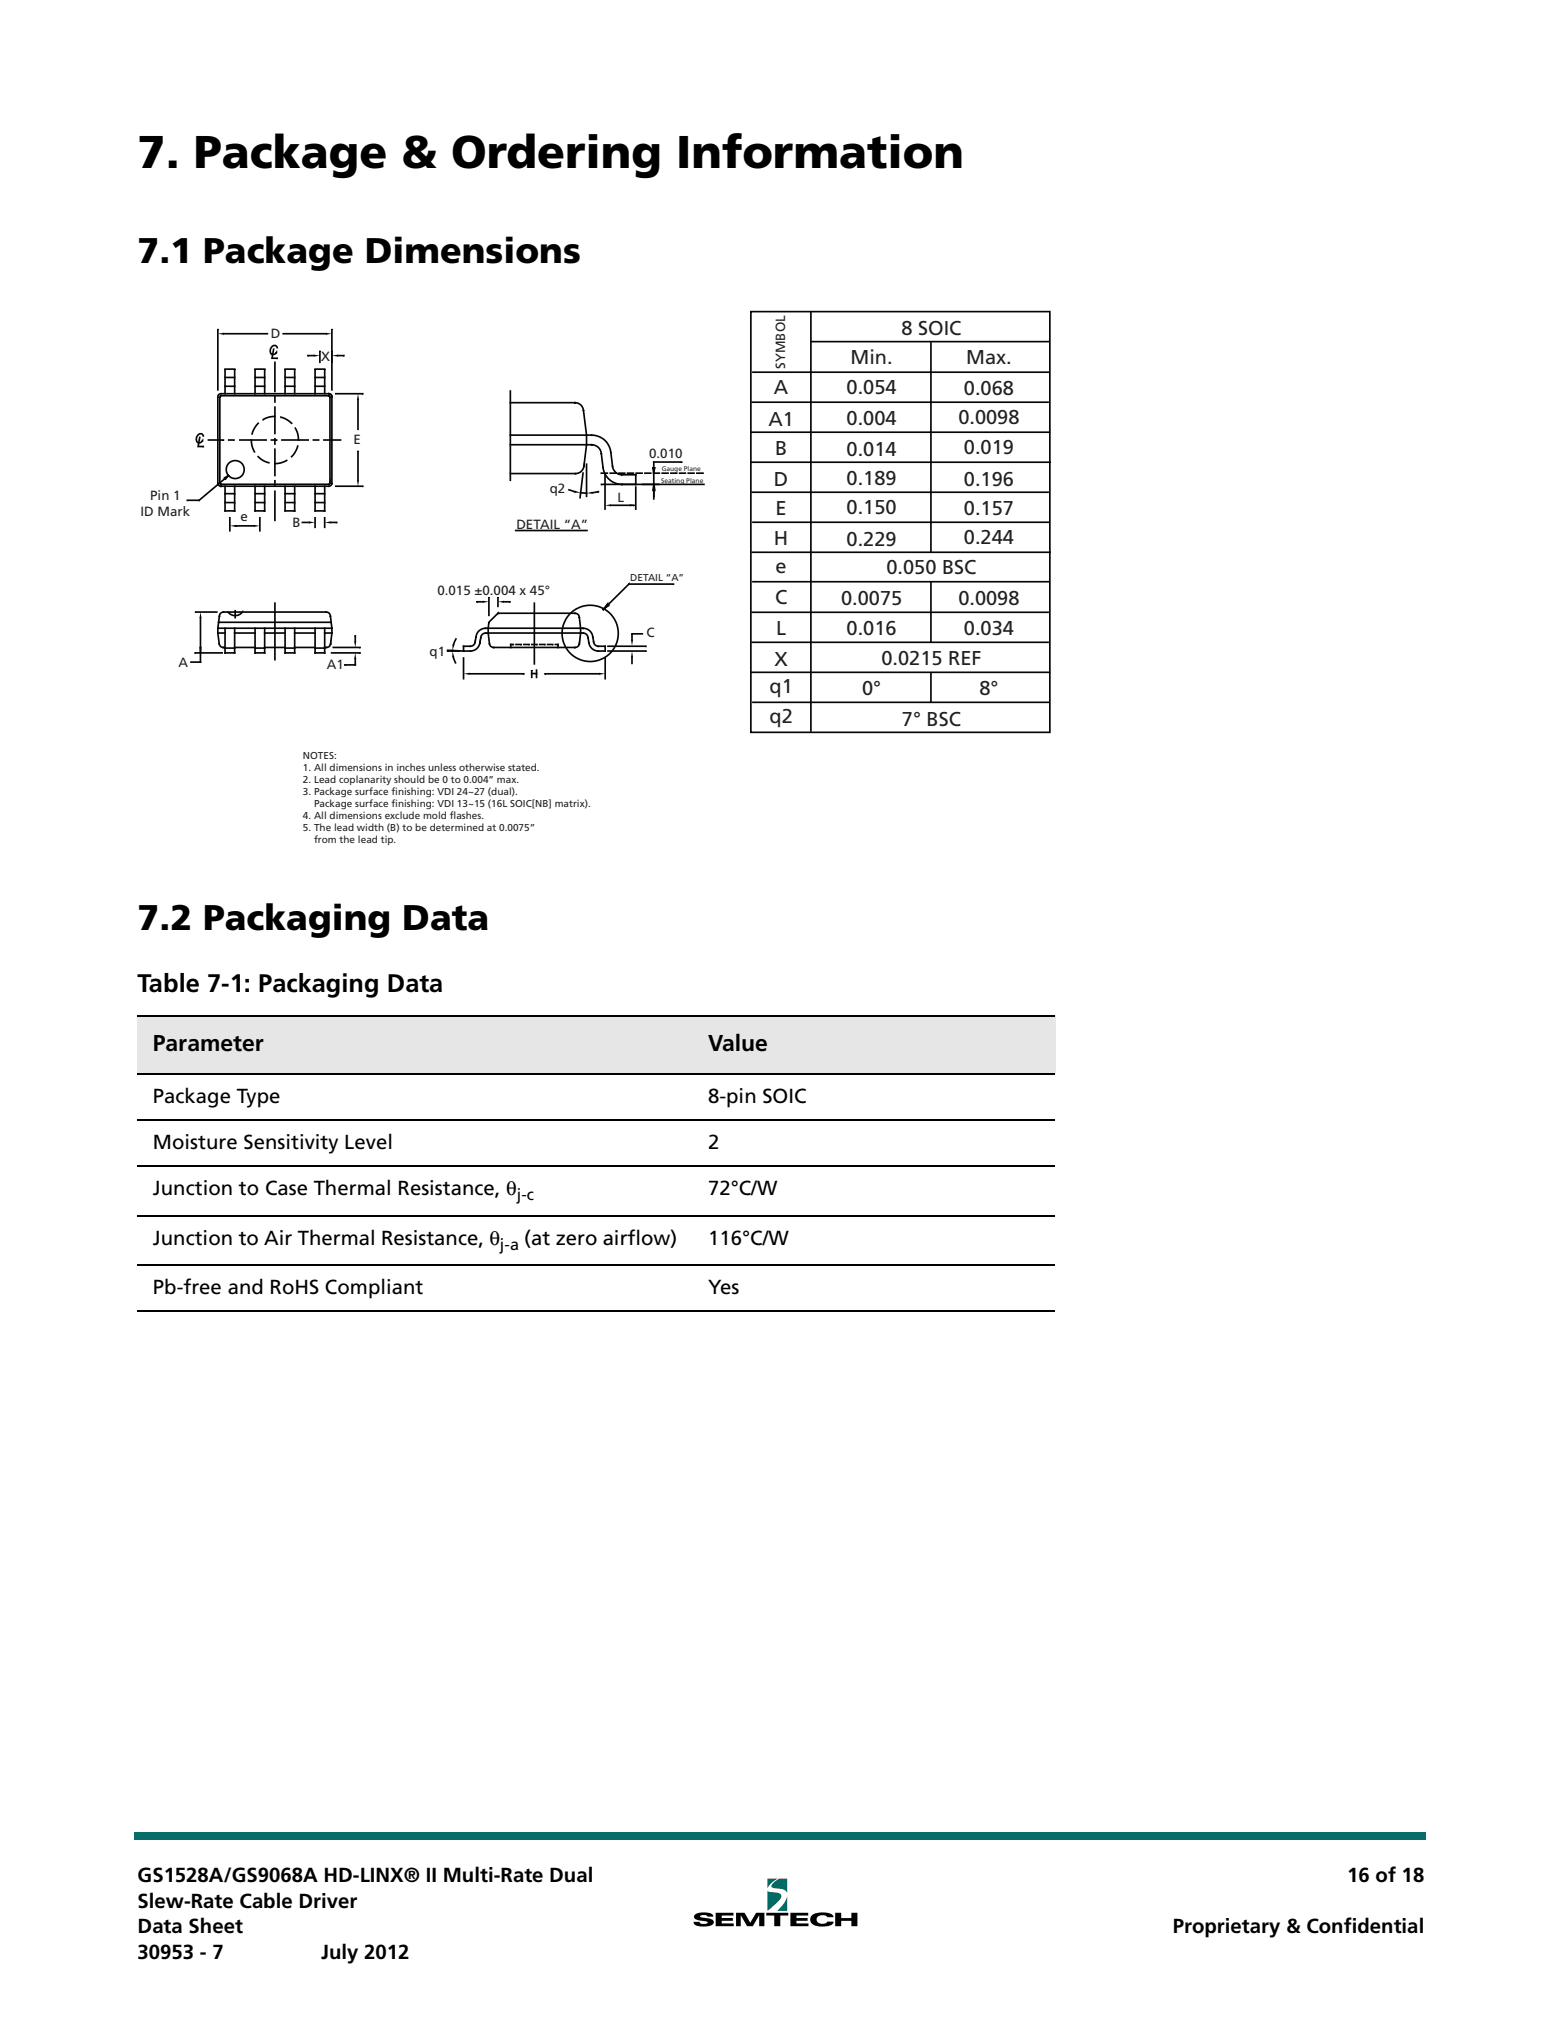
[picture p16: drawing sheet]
<svg xmlns="http://www.w3.org/2000/svg" width="216mm" height="279mm" viewBox="0 0 216 279" stroke-linecap="round" stroke-linejoin="round" font-family="sans-serif">
<defs><g id="words">
<text font-size="6.3" x="19" y="23.3">7. Package &amp; Ordering Information</text>
<g font-size="4.9">
<text x="19" y="36.4">7.1 Package Dimensions</text>
<text x="19" y="128.7">7.2 Packaging Data</text>
</g>
<text font-size="3.5" x="19" y="137.3">Table 7-1: Packaging Data</text>
<g font-size="3.2">
<text x="21.2" y="145.5">Parameter</text>
<text x="98" y="145.5">Value</text>
</g>
<g font-size="2.8" fill="#231f20">
<text x="124.8" y="46.4">8 SOIC</text>
<text x="117.7" y="50.4">Min.</text>
<text x="133.7" y="50.4">Max.</text>
<text x="106.3" y="58.9">A1</text>
<text x="107.1" y="54.6">A</text>
<text x="117.2" y="54.6">0.054</text>
<text x="117.2" y="58.8">0.004</text>
<text x="132.6" y="58.7">0.0098</text>
<text x="133.4" y="54.7">0.068</text>
<text x="107.3" y="63">B</text>
<text x="117.2" y="63.1">0.014</text>
<text x="133.4" y="62.9">0.019</text>
<text x="107.1" y="67.2">D</text>
<text x="107.3" y="71.3">E</text>
<text x="117.2" y="67.1">0.189</text>
<text x="117.2" y="71.2">0.150</text>
<text x="133.4" y="67.2">0.196</text>
<text x="133.4" y="71.3">0.157</text>
<text x="107.1" y="75.4">H</text>
<text x="117.2" y="75.5">0.229</text>
<text x="133.4" y="75.4">0.244</text>
<text x="107.3" y="83.6">C</text>
<text x="107.3" y="79.3">e</text>
<text x="116.4" y="83.7">0.0075</text>
<text x="122.7" y="79.4">0.050 BSC</text>
<text x="132.6" y="83.7">0.0098</text>
<text x="107.4" y="87.9">L</text>
<text x="117.2" y="87.8">0.016</text>
<text x="133.4" y="87.9">0.034</text>
<text x="106.5" y="96">q1</text>
<text x="107.2" y="92.1">X</text>
<text x="122" y="92">0.0215 REF</text>
<text x="106.5" y="100.1">q2</text>
<text x="119.3" y="96.1">0°</text>
<text x="124.8" y="100.4">7° BSC</text>
<text x="135.5" y="96.1">8°</text>
</g>
<g font-size="2.8">
<text x="21.2" y="152.7">Package Type</text>
<text x="98" y="152.7">8-pin SOIC</text>
<text x="21.2" y="159">Moisture Sensitivity Level</text>
<text x="98" y="159">2</text>
<text x="21.2" y="165.4">Junction to Case Thermal Resistance, θ</text>
<text x="98" y="165.4">72°C/W</text>
<text x="21.2" y="172.2">Junction to Air Thermal Resistance, θ</text>
<text x="72.6" y="172.2">(at zero airflow)</text>
<text x="98" y="172.2">116°C/W</text>
<text x="21.2" y="179.1">Pb-free and RoHS Compliant</text>
<text x="98" y="179.1">Yes</text>
<text x="19" y="260.5">GS1528A/GS9068A HD-LINX® II Multi-Rate Dual</text>
<text x="19" y="264">Slew-Rate Cable Driver</text>
<text x="186.5" y="260.5">16 of 18</text>
<text x="19" y="267.5">Data Sheet</text>
<text x="162.3" y="267.5">Proprietary &amp; Confidential</text>
<text x="19" y="271">30953 - 7</text>
<text x="44.4" y="271">July 2012</text>
</g>
<g font-size="2.2">
<text x="71.5" y="166.1">j-c</text>
<text x="69.2" y="172.9">j-a</text>
</g>
<g font-size="1.8" fill="#231f20">
<text x="37.5" y="46.8">D</text>
<text x="44.5" y="49.9">X</text>
<text x="108.7" y="51" transform="rotate(-90 108.7 51)">SYMBOL</text>
<text x="48.9" y="61.5">E</text>
<text x="89.8" y="63.4">0.010</text>
<text x="19.5" y="71.5">ID Mark</text>
<text x="20.8" y="69.2">Pin 1</text>
<text x="76.1" y="68.3">q2</text>
<text x="85.5" y="69.5">L</text>
<text x="33.3" y="72.1">e</text>
<text x="40.5" y="73">B</text>
<text x="71.5" y="73.2">DETAIL “A”</text>
<text x="60.5" y="82.3">0.015 ±0.004 x 45°</text>
<text x="89.5" y="88.2">C</text>
<text x="24.7" y="92.3">A</text>
<text x="45.2" y="92.6">A1</text>
<text x="59.5" y="90.7">q1</text>
</g>
<g font-size="1.4" fill="#231f20">
<text x="87.2" y="80.4">DETAIL “A”</text>
<text x="41.9" y="105">NOTES:</text>
<text x="41.9" y="106.7">1. All dimensions in inches unless otherwise stated.</text>
<text x="41.9" y="108.3">2. Lead coplanarity should be 0 to 0.004” max.</text>
<text x="41.9" y="110">3. Package surface finishing: VDI 24~27 (dual).</text>
<text x="41.9" y="113.3">4. All dimensions exclude mold flashes.</text>
<text x="43.5" y="111.6">Package surface finishing: VDI 13~15 (16L SOIC[NB] matrix).</text>
<text x="41.9" y="115">5. The lead width (B) to be determined at 0.0075”</text>
<text x="43.5" y="116.6">from the lead tip.</text>
</g>
<g font-size=".9" fill="#231f20">
<text x="91.6" y="65.2">Gauge Plane</text>
<text x="91.5" y="66.8">Seating Plane</text>
</g>
</g></defs>
<g fill="#086d68">
<path d="M18.5 253.5h.5v1.1h-.5z"/>
<path d="M19 253.5h178.4v1.1h-178.4z"/>
</g>
<g fill="#fff">
<path d="M6.3 0h203.2v9.5h-203.2z"/>
<path d="M6.8 .5h201.9v8.1h-201.9z"/>
<path d="M95.2 258.6h24.3v9.5h-24.3z"/>
<path d="M96 260h22.7v6.6h-22.7z"/>
</g>
<g fill="#006a64">
<path d="M107.1 260.5a1.93 1.93 0 0 1 1.8-.5v2a1.33 1.33 0 0 0-1.4-.7 .54 .54 0 0 1-.7-.4z"/>
<path d="M106.2 261.7l.2 .1 .8 .1a.67 .67 0 0 1 .9 .8l-.8 .8-1.1 .9z"/>
<path d="M108.9 262.4v2h-1.3a3.8 3.8 0 0 0 1.3-2z"/>
<path d="M106.2 260h1.4l-.9 .6-.5 .7z"/>
</g>
<g fill="#000001">
<path d="M96.1 265a2.42 2.42 0 0 1 2.4-.1l.2 .3h-.8a.78 .78 0 0 0-1 0l.3 .2h.6a.85 .85 0 0 1 1 .6 .92 .92 0 0 1-1.1 .6 1.86 1.86 0 0 1-1.7-.5v-.1h.8l.1 .1a1.04 1.04 0 0 0 1.1-.1 1.13 1.13 0 0 0-1-.2 .9 .9 0 0 1-1-.5z"/>
<path d="M99 264.7h2.5v.4h-1.6v.3h1.5v.4h-1.5v.4h1.6v.4h-2.5z"/>
<path d="M101.9 264.7h1.1l.8 1.4 .9-1.4h1.1v1.9h-.7v-1.6l-.9 1.6h-.8l-.9-1.6v1.6h-.6z"/>
<path d="M106 264.7h3.1v.4h-1.1v1.5h-.8v-1.5h-1.2z"/>
<path d="M109.4 264.7h2.5v.4h-1.7v.3h1.6v.4h-1.6v.4h1.7v.4h-2.5z"/>
<path d="M112.4 265a2.9 2.9 0 0 1 2.9 .1l.1 .2h-.9a.88 .88 0 0 0-1.5 .3 .82 .82 0 0 0 .6 .6 .82 .82 0 0 0 .9-.3h.9a.99 .99 0 0 1-1.2 .7 2.21 2.21 0 0 1-2-.6l-.1-.4 .1-.3z"/>
<path d="M115.6 264.7h.8v.7h1.4v-.7h.9v1.9h-.9v-.8h-1.4v.8h-.8z"/>
</g>
<path d="M19.5 43h126v74h-126z" fill="#fff"/>
<g fill="none" stroke="#050504" stroke-width=".23">
<path d="M67.7 82.6v2.6"/>
<circle cx="81.7" cy="87.7" r="3.9"/>
</g>
<path d="M27.7 84.7l.2 .8h-.3z" fill="#050504"/>
<path d="M27.7 91.6h-1.3M27.7 89.6v2M30.9 84.7l-.3 .1-.2 .4M31.6 84.7a1.25 1.25 0 0 0 1.9 0M32.5 84.5v1M38 83.5v7.8M45.1 84.7l.4 .1 .2 .4M45.9 90.4h3.9M46.1 89.6h3.7M68.9 84.9l-1.2 1.2M74 83.5v8.4M79.6 84.9l.4 .2 .2 .3" fill="none" stroke="#050504" stroke-width=".23"/>
<path d="M27.6 89.5h.3l-.2 .9z" fill="#050504"/>
<g fill="none" stroke="#050504" stroke-width=".23">
<path d="M27.7 85.5v4.9M30.1 87.6l.3 1.7 .2 .2 .5 .1M30.1 87.6h1M30.2 86.9h15.7M30.3 86.1h.1M30.3 86.1h15.5M30.4 85.2l-.3 2.4M30.7 90.4h-3.7M31.1 86.9v3.5h1.4M32.5 86.9v3.5M32.5 89.7h-1.4M35.3 89.6h-2.8"/>
<path d="M35.3 87.6h-2.8M35.3 86.9v3.5h1.3M36.6 89.7h-1.3M36.6 86.9v3.5M39.5 87.6h-2.9M39.5 89.6h-2.9M39.5 86.9v3.5h1.3M40.8 86.9v3.5M40.8 89.7h-1.3M43.6 87.6h-2.8M43.6 89.6h-2.8M43.6 86.9v3.5h1.3"/>
<path d="M44.9 89.7h-1.3M44.9 86.9v3.5M45.7 85.2l.2 1.7M45.9 87.6l-.2 1.7-.2 .2-.6 .1M45.9 86.9v.7M45.9 87.6h-1M73.6 92.7v1M73.6 93.2h.7M74.3 92.7v1"/>
</g>
<g fill="#050504">
<path d="M64.2 93.2l.8-.1v.3z"/>
<path d="M82.9 93.1l.9 .1-.9 .2z"/>
</g>
<path d="M62 90l2.2 .1M62.6 90v.1M63.6 90.1h-1.6M64.2 91.1v2.8M65 93.2l7.5 .1M82.9 93.2l-7.5 .1M83.8 91.1v2.8" fill="none" stroke="#050504" stroke-width=".23"/>
<path d="M62.6 89.2h.3l-.3 .8z" fill="#050504"/>
<path d="M63.1 88.4l-.3 .8" fill="none" stroke="#050504" stroke-width=".23"/>
<path d="M62.6 90.1l.3 .8-.3 .1z" fill="#050504"/>
<path d="M62.7 90.9l.3 .8" fill="none" stroke="#050504" stroke-width=".23"/>
<g fill="#050504">
<path d="M49.2 90.4l.1 .8h-.3z"/>
<path d="M49 88.8h.3l-.1 .8z"/>
</g>
<g fill="none" stroke="#050504" stroke-width=".23">
<path d="M46.5 54.5h3.7M46.8 49.2h.8M28.9 60.9h2M31.7 60.9h.7M33.2 60.9h3.6M37.6 60.9h.7M39 60.9h3.6M41.9 72.3h.9M43.4 60.9h.7M44.8 60.9h2.3M46.5 67.3h3.7M30 84.7h-2.9"/>
<path d="M49.2 91.2v.8M49.2 87.9v.9M49.2 92h-1.5M66.4 88.9l.2-.9a.67 .67 0 0 1 .6-.4h13.5a.67 .67 0 0 1 .7 .6 1.74 1.74 0 0 0 .9 1.8l1.5 .1v-.7h-1a.66 .66 0 0 1-.6-.5l-.2-.8a1.31 1.31 0 0 0-1.3-1.2h-13.5a1.33 1.33 0 0 0-1.3 1.2l-.1 .8a.64 .64 0 0 1-.7 .5h-.9v.7a2.53 2.53 0 0 0 1.6-.2l.5-.5 .1-.5M71.1 89.2h-.4v.4M71.4 89.2h.7M72.5 89.2h.7M73.6 89.2h.7M74.7 89.2h.7M75.8 89.2h.7M76.9 89.2h.3v.4M80.2 85.4a9.3 9.3 0 0 1 0 3.7l-.2 .3-.4 .2h-11.3l-.4-.2-.2-.3a8.1 8.1 0 0 1 0-3"/>
</g>
<g fill="#050504">
<path d="M31.8 72.8l.8-.2v.3z"/>
<path d="M35.1 72.6l.9 .2-.9 .1z"/>
</g>
<path d="M31.8 71.7v1.7M35.1 72.8h-2.5M36 71.7v1.7" fill="none" stroke="#050504" stroke-width=".23"/>
<g fill="#050504">
<path d="M42.8 72.2l.8 .1-.8 .1z"/>
<path d="M44.9 72.3l.9-.1v.2z"/>
</g>
<path d="M43.6 71.7v1.3M44.9 71.7v1.3M45.8 72.3h.8" fill="none" stroke="#050504" stroke-width=".23"/>
<g fill="#050504">
<path d="M30.1 46.2l.9-.1v.2z"/>
<path d="M45.1 46.1l.8 .1-.8 .1z"/>
</g>
<path d="M30.1 45.5v8.5M31 46.2h6M39.2 46.2h5.9M45.9 45.5v8.5" fill="none" stroke="#050504" stroke-width=".23"/>
<g fill="#050504">
<path d="M45.9 49.2l.9-.1v.3z"/>
<path d="M43.4 49.1l.9 .1-.9 .2z"/>
</g>
<g fill="none" stroke="#050504" stroke-width=".23">
<path d="M30.5 54.8h15.1l.1 .1v12M30.6 54.5a.42 .42 0 0 0-.5 .4v12a.44 .44 0 0 0 .5 .4M30.6 54.8l-.2 .1v12l.2 .1M30.7 54.5h14.8a.42 .42 0 0 1 .4 .4v12a.42 .42 0 0 1-.4 .4h-14.9M31.1 53.5h1.4M31.1 52.2h1.4M31.1 51.1h1.4v3.4M31.1 51.1v3.4M35.3 53.5h1.3M35.3 52.2h1.3M35.3 51.1h1.3v3.4M35.3 51.1v3.4"/>
<path d="M35.7 58.6l-.4 .6-.4 .8M37.9 48.3l-.3 1.3h.8M38 50.1v4.1M38 54.9v.7M38 56.3v3.7M38 57.6l-.7 .1-.9 .4M38.4 48.1a.48 .48 0 0 0-.6-.3 .48 .48 0 0 0-.4 .5v.3a.44 .44 0 0 0 .3 .5 .44 .44 0 0 0 .6-.3M38.9 57.7l.9 .4 .6 .5M39.5 53.5h1.3M39.5 52.2h1.3M39.5 51.1h1.3v3.4M39.5 51.1v3.4"/>
<path d="M40.9 59.3l.3 .9 .1 .7M43.4 49.2h-.8M43.6 53.5h1.3M43.6 52.2h1.3M43.6 51.1h1.3v3.4M43.6 51.1v3.4M44.3 48.6v1.5M45.9 48.6v1.5M27.6 60.5l-.2 1.3h.7M28.1 60.3a.48 .48 0 0 0-.5-.3 .48 .48 0 0 0-.4 .5v.3a.44 .44 0 0 0 .3 .5 .44 .44 0 0 0 .5-.3M30.6 67.3h.1M30.6 67h.1"/>
<path d="M31.1 67.3v3.4M31.1 68.3h1.4M31.1 69.5l1.4 .1M31.6 65.8l-.5 .4M31.6 65.8l-.4 .5M31.6 65.8l-4 3.4h-1.7M32.5 67.3v3.4h-1.4M34.8 60.9l.1 .7 .3 .9M35.3 67.3v3.4M35.3 68.3h1.3M35.3 69.5l1.3 .1M35.7 63.2l.6 .5 .9 .3"/>
<path d="M36.6 67.3v3.4h-1.3M38 60.7v.7M38 62.2v3.6M38 66.5v.8M38 68v4M39.5 67.3v3.4M39.5 68.3h1.3M39.5 69.5l1.3 .1M39.7 63.7l-.9 .4-.8 .1M40.8 67.3v3.4h-1.3M41.2 61.7l-.4 .9-.4 .6M43.6 67.3v3.4"/>
<path d="M43.6 68.3h1.3M43.6 69.5l1.3 .1M44.9 67.3v3.4h-1.3M45.7 66.9l-.2 .1h-14.9M84.1 65.5h-.9M84.6 69.9h3.1M85.3 65.5h-.8M86.1 65.7h1.9M86.1 67h1.9M86.5 65.5h-.8M87.7 65.5h-.8M88.9 65.5h-.8"/>
<path d="M90.1 65.5h-.8M91.3 65.5h-.8M91.7 65.5h.8M92.8 65.5h.9M94.1 65.5h.8M95.3 65.5h.8M96.4 65.5h.9M97.4 67h-14.2M30.9 84.7h14.2M87 80.8l-3.5 3.5"/>
<circle cx="32.6" cy="65" r="1.25"/>
</g>
<g fill="#050504">
<path d="M49.4 66.5h.3l-.2 .8z"/>
<path d="M49.5 54.5l.2 .8h-.3z"/>
</g>
<path d="M49.5 55.3v4.1M49.5 62.4v4.1" fill="none" stroke="#050504" stroke-width=".23"/>
<g fill="#050504">
<path d="M68.9 83.3l.8-.2v.3z"/>
<path d="M66.8 83.1l.9 .2-.9 .1z"/>
</g>
<path d="M66.8 83.3h-.8M68.9 82.6v1.3M69.7 83.3h.9" fill="none" stroke="#050504" stroke-width=".23"/>
<path d="M83.7 69.9l.9-.1v.3z" fill="#050504"/>
<path d="M83.7 65.7v4.7" fill="none" stroke="#050504" stroke-width=".23"/>
<g fill="#050504">
<path d="M81.2 68.3l.8-.2v.2z"/>
<path d="M79.6 67.9l.8 .3h-.9z"/>
</g>
<g fill="none" stroke="#050504" stroke-width=".23">
<path d="M70.6 55.7h9a1.15 1.15 0 0 1 1.1 1.1v-.1a18.5 18.5 0 0 1 .1 7.8 1.15 1.15 0 0 1-1.1 1h-9.1M70.6 54.1v12.4M70.6 61.5h11.3a1.33 1.33 0 0 1 1.3 1.2l.3 2a2.67 2.67 0 0 0 2.6 2.3M70.6 60.2h11.3a2.62 2.62 0 0 1 2.6 2.4l.3 1.9a1.34 1.34 0 0 0 1.3 1.2M71.4 73.4h9.8M78.8 67.8l.7 .3M80.4 68.2l.8 .1M80.7 65.5l-.4 3.4M81.2 64.2v4.5M82.8 68.1l-.8 .1M90.5 63.9h3.8M79.6 84.9h-10.7"/>
<path d="M84.1 83.6l-.6 .7 .8-.5"/>
</g>
<g fill="#050504">
<path d="M90.3 64.6h.3l-.1 .9z"/>
<path d="M90.5 67l.1 .9h-.2z"/>
</g>
<path d="M88.9 67h2.3M90.5 67.9v.8" fill="none" stroke="#050504" stroke-width=".23"/>
<path d="M87.2 69.8l.8 .1-.8 .2z" fill="#050504"/>
<path d="M88 67.4v3.1M88 65.7v1.3M90.3 64.7l.2 .8 .1-.8M90.4 67.9l.1-.9 .1 .9M90.5 63.9v5.1M87 80.8h6.2M87.5 91v.8M88.9 87.7h-1.4v.8" fill="none" stroke="#050504" stroke-width=".23"/>
<g fill="#050504">
<path d="M87.3 88.5h.3l-.1 .9z"/>
<path d="M87.5 90.1l.1 .9h-.3z"/>
</g>
<g fill="none" stroke="#050504" stroke-width=".23">
<path d="M103.8 59.8h41.6M103.9 43.1h41.4v58.2h-41.4zM104 55.7h41.2M104.1 51.5h41.2M112.2 43v58.3M112.2 47.3h33.1M128.8 47.4v29M103.8 64h41.7M104 76.4h41.5M104 68.1h41.2M104.1 72.3h41.2M84.1 89.4h5.3"/>
<path d="M84.1 90.1h5.3M103.9 93h41.5M104 88.9h41.2M104 84.7h41.2M104.1 80.5h41.2M104.1 97.2h41.2M128.8 80.4v8.6M128.8 93v4.2"/>
</g>
<g fill="#e6e6e6">
<path d="M19 140.5h76.9v8.2h-76.9z"/>
<path d="M95.9 140.5h50.1v8.2h-50.1z"/>
</g>
<path d="M19 140.5h127M19 148.7h127M19 155h127M19 161.4h127M19 168.2h127M19 175.1h127M19 181.5h127" fill="none" stroke="#000" stroke-width=".17"/>
<use href="#words"/>
</svg>
